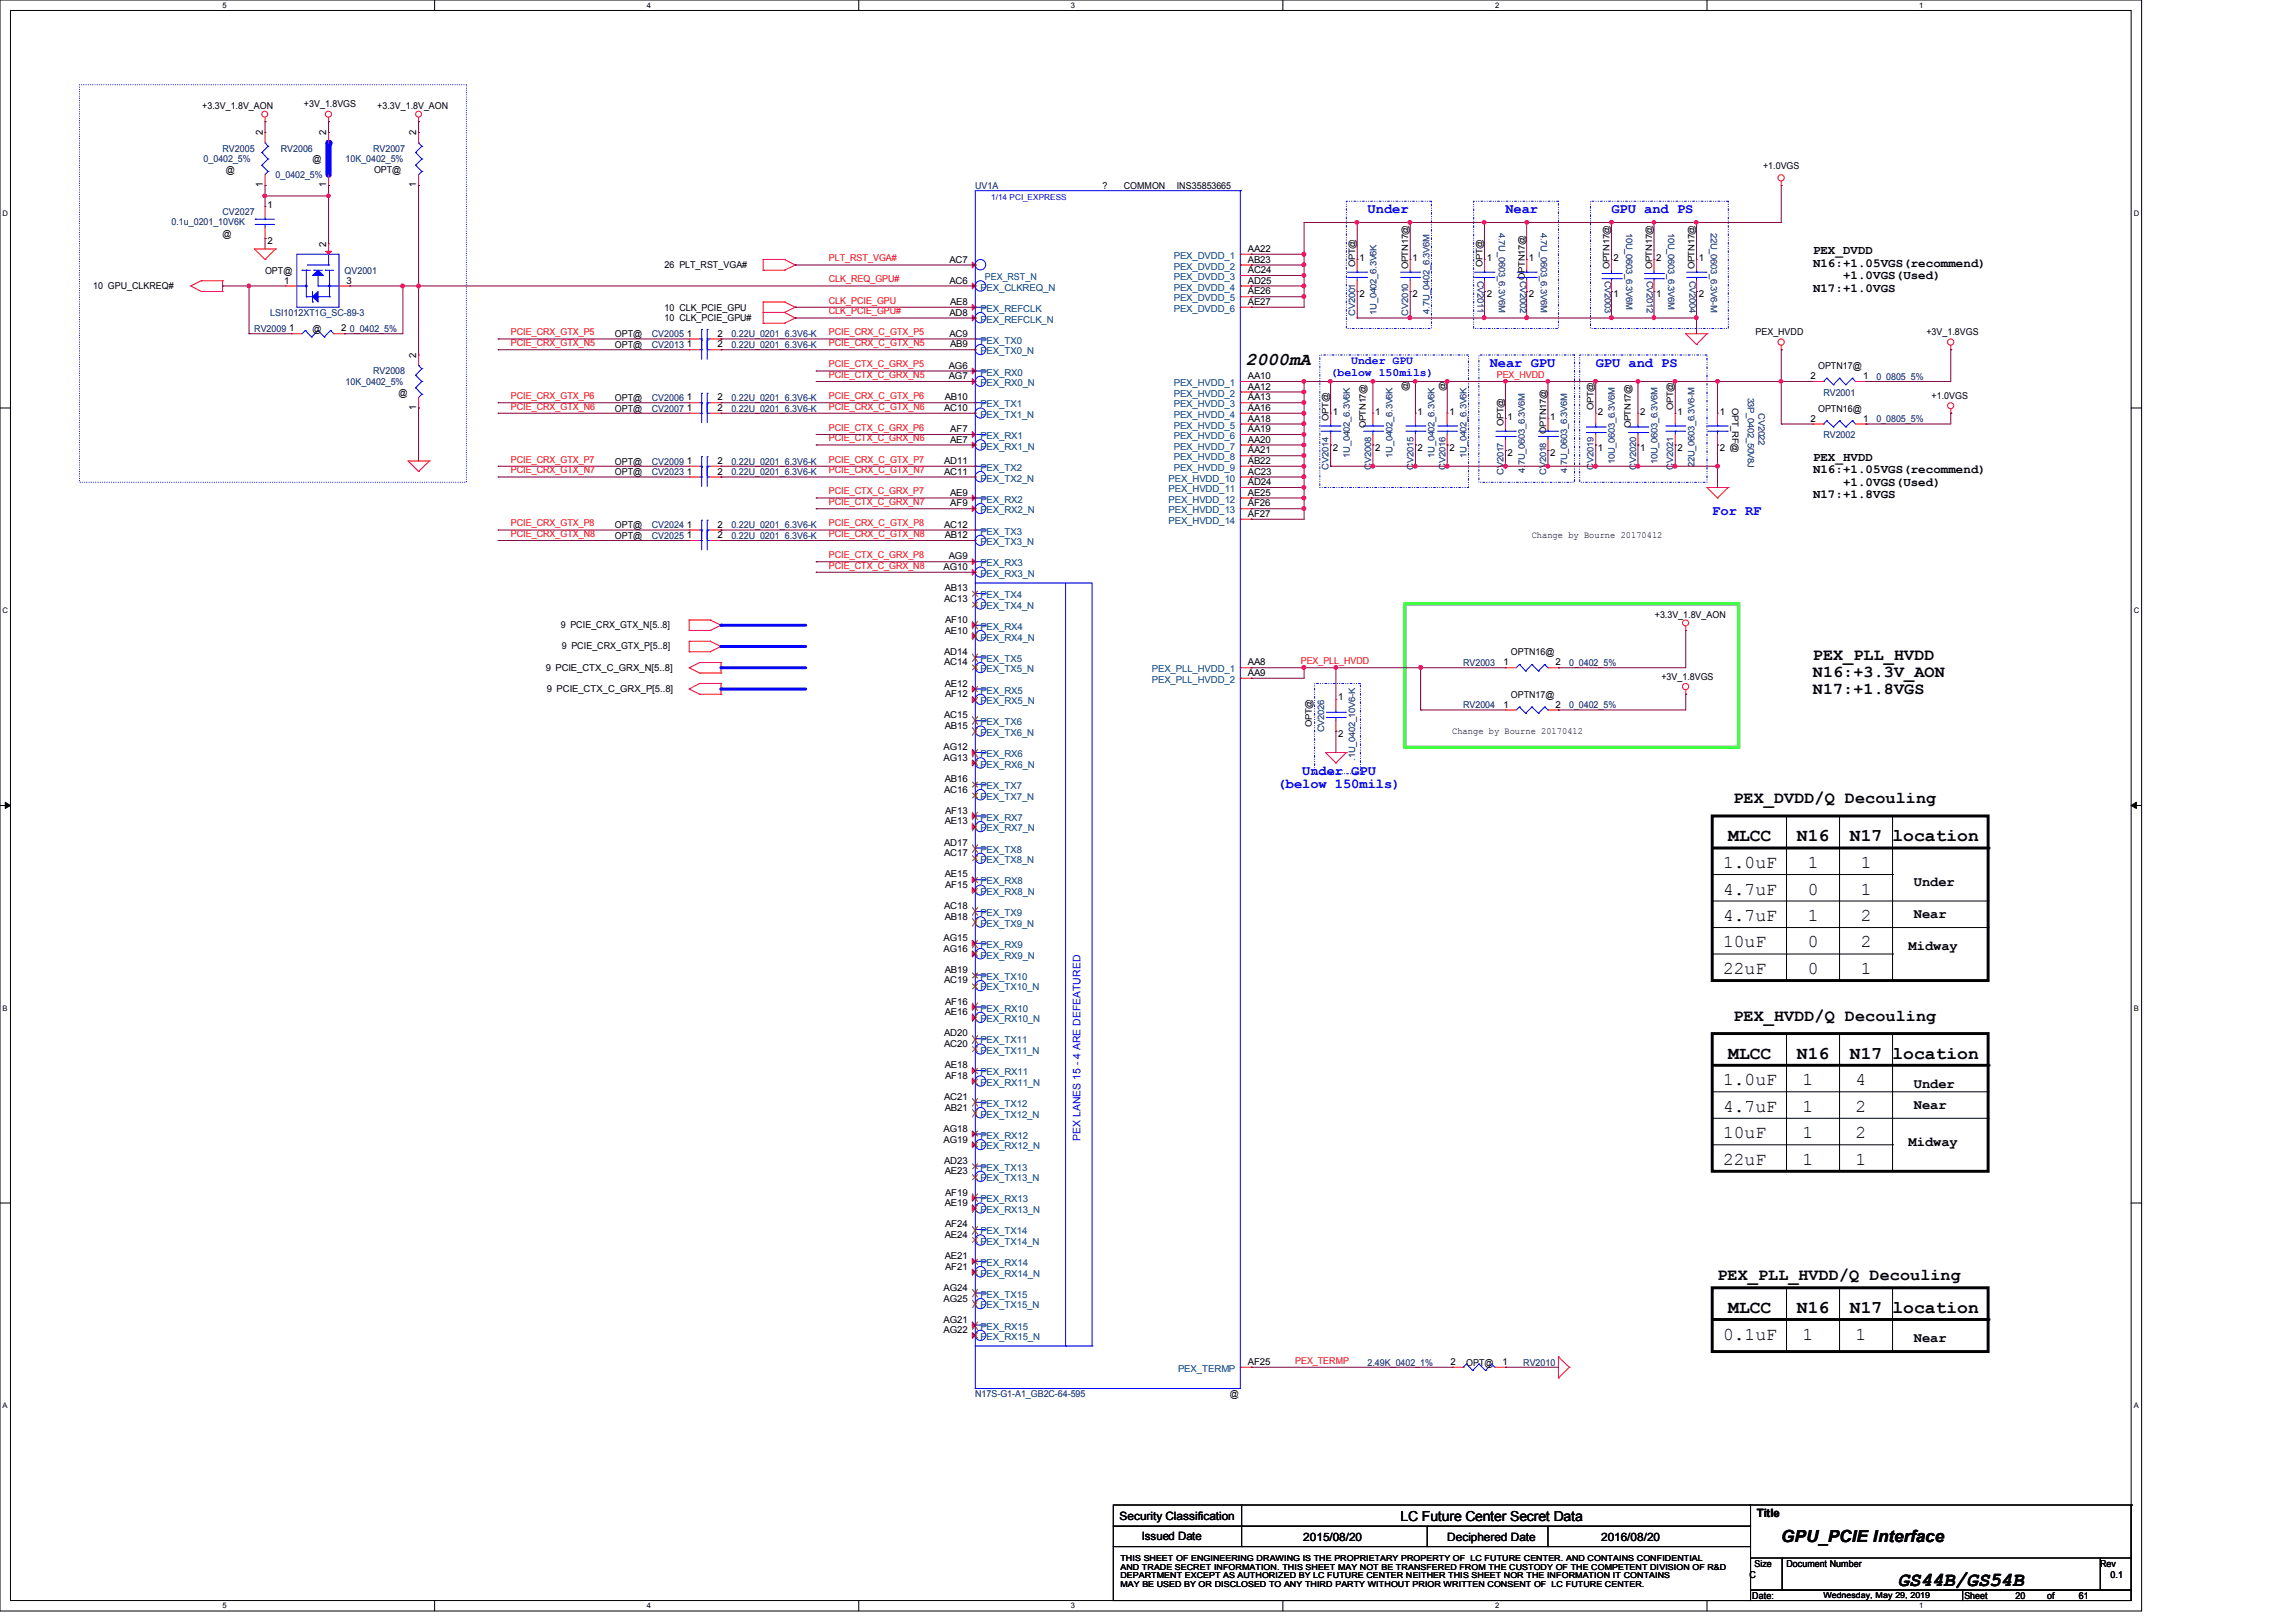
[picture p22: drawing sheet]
<svg xmlns="http://www.w3.org/2000/svg" width="297mm" height="210mm" viewBox="0 0 297 210" stroke-linecap="round" stroke-linejoin="round" font-family="sans-serif">
<defs><g id="words">
<text font-size="2.6" x="245.5" y="205.1">GS44B/GS54B</text>
<g font-size="2.3">
<text x="161.2" y="47.2">2000mA</text>
<text x="222.9" y="112.3">1.0uF</text>
<text x="223.6" y="108.9">MLCC</text>
<text x="232.4" y="108.9">N16</text>
<text x="233.8" y="112.3">1</text>
<text x="239.3" y="108.9">N17 location</text>
<text x="240.7" y="112.3">1</text>
<text x="222.9" y="119.2">4.7uF</text>
<text x="222.9" y="115.7">4.7uF</text>
<text x="233.8" y="119.2">1</text>
<text x="233.8" y="115.7">0</text>
<text x="240.7" y="119.2">2</text>
<text x="240.7" y="115.7">1</text>
<text x="222.9" y="122.6">10uF</text>
<text x="233.8" y="122.6">0</text>
<text x="240.7" y="122.6">2</text>
<text x="222.9" y="126">22uF</text>
<text x="233.8" y="126">0</text>
<text x="240.7" y="126">1</text>
<text x="223.6" y="137">MLCC</text>
<text x="232.4" y="137">N16</text>
<text x="239.3" y="137">N17 location</text>
<text x="222.9" y="140.4">1.0uF</text>
<text x="222.9" y="143.8">4.7uF</text>
<text x="233.2" y="140.4">1</text>
<text x="233.2" y="143.8">1</text>
<text x="240" y="140.4">4</text>
<text x="240" y="143.8">2</text>
<text x="222.9" y="147.3">10uF</text>
<text x="233.2" y="147.3">1</text>
<text x="240" y="147.3">2</text>
<text x="222.9" y="150.7">22uF</text>
<text x="233.2" y="150.7">1</text>
<text x="240" y="150.7">1</text>
<text x="222.9" y="173.4">0.1uF</text>
<text x="223.6" y="169.9">MLCC</text>
<text x="232.4" y="169.9">N16</text>
<text x="233.2" y="173.4">1</text>
<text x="239.3" y="169.9">N17 location</text>
<text x="240" y="173.4">1</text>
</g>
<g font-size="2.2">
<text x="234.5" y="85.4">PEX_PLL_HVDD</text>
<text x="234.5" y="87.6">N16:+3.3V_AON</text>
<text x="234.5" y="89.7">N17:+1.8VGS</text>
<text x="224.2" y="103.9">PEX_DVDD/Q Decouling</text>
<text x="224.2" y="132.1">PEX_HVDD/Q Decouling</text>
<text x="222.2" y="165.6">PEX_PLL_HVDD/Q Decouling</text>
<text x="230.4" y="199.5">GPU_PCIE Interface</text>
</g>
<g font-size="1.8" fill="#00f">
<text x="176.9" y="27.6">Under</text>
<text x="194.7" y="27.6">Near</text>
<text x="208.4" y="27.6">GPU and PS</text>
<text x="192.7" y="47.5">Near GPU</text>
<text x="206.4" y="47.5">GPU and PS</text>
<text x="221.5" y="66.7">For RF</text>
<text x="168.4" y="100.2">Under GPU</text>
<text x="165.3" y="102">(below 150mils)</text>
</g>
<g font-size="1.8">
<text x="247.6" y="114.7">Under</text>
<text x="247.6" y="118.8">Near</text>
<text x="246.9" y="122.9">Midway</text>
<text x="247.6" y="140.7">Under</text>
<text x="247.6" y="143.5">Near</text>
<text x="246.9" y="148.3">Midway</text>
<text x="247.6" y="173.7">Near</text>
<text x="181.2" y="196.8">LC Future Center Secret Data</text>
</g>
<g font-size="1.6">
<text x="234.5" y="32.9">PEX_DVDD</text>
<text x="234.5" y="34.5">N16:+1.05VGS(recommend)</text>
<text x="234.5" y="37.7">N17:+1.0VGS</text>
<text x="238.4" y="36.1">+1.0VGS(Used)</text>
<text x="234.5" y="59.6">PEX_HVDD</text>
<text x="234.5" y="61.3">N16:+1.05VGS(recommend)</text>
<text x="234.5" y="64.5">N17:+1.8VGS</text>
<text x="238.4" y="62.9">+1.0VGS(Used)</text>
</g>
<g font-size="1.5" fill="#00f">
<text x="174.8" y="47.2">Under GPU</text>
<text x="172.1" y="48.6">(below 150mils)</text>
</g>
<g font-size="1.5">
<text x="144.8" y="196.6">Security Classification</text>
<text x="227.2" y="196.3">Title</text>
<text x="147.7" y="199.3">Issued Date</text>
<text x="168.6" y="199.4">2015/08/20</text>
<text x="187.2" y="199.4">Deciphered Date</text>
<text x="207.1" y="199.4">2016/08/20</text>
</g>
<text font-size="1.4" fill="#00f" x="139.8" y="147.6" transform="rotate(-90 139.8 147.6)">PEX LANES 15 - 4 ARE DEFEATURED</text>
<g font-size="1.2">
<text x="26.2" y="14.1">+3.3V_1.8V_AON</text>
<text x="34" y="17.5" transform="rotate(-90 34 17.5)">2</text>
<text x="39.3" y="13.9">+3V_1.8VGS</text>
<text x="42.2" y="17.5" transform="rotate(-90 42.2 17.5)">2</text>
<text x="48.8" y="14.1">+3.3V_1.8V_AON</text>
<text x="53.8" y="17.5" transform="rotate(-90 53.8 17.5)">2</text>
<text x="29.2" y="22.4">@</text>
<text x="40.4" y="21">@</text>
<text x="48.4" y="22.4">OPT@</text>
<text x="228.1" y="21.8">+1.0VGS</text>
<text x="34" y="24.3" transform="rotate(-90 34 24.3)">1</text>
<text x="34.6" y="26.9">1</text>
<text x="42.2" y="24.3" transform="rotate(-90 42.2 24.3)">1</text>
<text x="53.8" y="24.3" transform="rotate(-90 53.8 24.3)">1</text>
<text x="142.6" y="24.4">?</text>
<text x="145.4" y="24.4">COMMON</text>
<text x="152.2" y="24.4">INS35853665</text>
<text x="28.8" y="30.6">@</text>
<text x="34.3" y="35.4">OPT@</text>
<text x="34.6" y="31.6">2</text>
<text x="42.2" y="31.9" transform="rotate(-90 42.2 31.9)">2</text>
<text x="86" y="34.7">26 PLT_RST_VGA#</text>
<text x="122.8" y="34">AC7</text>
<text x="161.4" y="35.3">AC24</text>
<text x="161.4" y="34">AB23</text>
<text x="161.4" y="32.6">AA22</text>
<text x="175.3" y="34.5" transform="rotate(-90 175.3 34.5)">OPT@</text>
<text x="175.8" y="33.7">1</text>
<text x="182.1" y="34.8" transform="rotate(-90 182.1 34.8)">OPTN17@</text>
<text x="182.7" y="33.7">1</text>
<text x="191.8" y="34.5" transform="rotate(-90 191.8 34.5)">OPT@</text>
<text x="192.3" y="33.7">1</text>
<text x="197.8" y="33.7">1</text>
<text x="208.2" y="34.8" transform="rotate(-90 208.2 34.8)">OPTN17@</text>
<text x="208.7" y="33.7">2</text>
<text x="213.7" y="34.8" transform="rotate(-90 213.7 34.8)">OPTN17@</text>
<text x="214.2" y="33.7">2</text>
<text x="219.2" y="34.8" transform="rotate(-90 219.2 34.8)">OPTN17@</text>
<text x="219.7" y="33.7">1</text>
<text x="12.1" y="37.3">10 GPU_CLKREQ#</text>
<text x="36.7" y="36.7">1</text>
<text x="44.8" y="36.7">3</text>
<text x="86" y="40.2">10 CLK_PCIE_GPU</text>
<text x="86" y="41.6">10 CLK_PCIE_GPU#</text>
<text x="122.8" y="40.9">AD8</text>
<text x="122.8" y="36.7">AC6</text>
<text x="122.9" y="39.5">AE8</text>
<text x="161.4" y="39.5">AE27</text>
<text x="161.4" y="38.1">AE26</text>
<text x="161.4" y="36.7">AD25</text>
<text x="175.8" y="38.4">2</text>
<text x="182.7" y="38.4">2</text>
<text x="192.3" y="38.4">2</text>
<text x="197.3" y="36.2" transform="rotate(-90 197.3 36.2)">OPTN17@</text>
<text x="197.8" y="38.4">2</text>
<text x="208.7" y="38.4">1</text>
<text x="214.2" y="38.4">1</text>
<text x="219.7" y="38.4">2</text>
<text x="37.4" y="42.9">1</text>
<text x="40.4" y="43">@</text>
<text x="44.2" y="42.9">2</text>
<text x="53.8" y="46.3" transform="rotate(-90 53.8 46.3)">2</text>
<text x="79.5" y="45">OPT@</text>
<text x="79.5" y="43.6">OPT@</text>
<text x="88.9" y="45">1</text>
<text x="88.9" y="43.6">1</text>
<text x="92.8" y="45">2</text>
<text x="92.8" y="43.6">2</text>
<text x="122.7" y="47.7">AG6</text>
<text x="122.8" y="43.6">AC9</text>
<text x="122.9" y="45">AB9</text>
<text x="227.1" y="43.4">PEX_HVDD</text>
<text x="235.2" y="47.8">OPTN17@</text>
<text x="249.2" y="43.4">+3V_1.8VGS</text>
<text x="51.6" y="51.2">@</text>
<text x="53.8" y="53.1" transform="rotate(-90 53.8 53.1)">1</text>
<text x="79.5" y="51.9">OPT@</text>
<text x="79.5" y="53.3">OPT@</text>
<text x="88.9" y="51.8">1</text>
<text x="88.9" y="53.2">1</text>
<text x="92.8" y="51.8">2</text>
<text x="92.8" y="53.2">2</text>
<text x="122.1" y="53.2">AC10</text>
<text x="122.2" y="51.8">AB10</text>
<text x="122.7" y="49.1">AG7</text>
<text x="161.4" y="53.2">AA16</text>
<text x="161.4" y="51.8">AA13</text>
<text x="161.4" y="50.4">AA12</text>
<text x="161.4" y="49.1">AA10</text>
<text x="172.4" y="53.6">1</text>
<text x="177.9" y="53.6">1</text>
<text x="182.1" y="50.6" transform="rotate(-90 182.1 50.6)">@</text>
<text x="183.4" y="53.6">1</text>
<text x="187" y="50.6" transform="rotate(-90 187 50.6)">@</text>
<text x="187.5" y="53.6">1</text>
<text x="206.1" y="53" transform="rotate(-90 206.1 53)">OPT@</text>
<text x="206.7" y="53.6">2</text>
<text x="212.2" y="53.6">2</text>
<text x="216.4" y="53" transform="rotate(-90 216.4 53)">OPT@</text>
<text x="217" y="53.6">1</text>
<text x="222.5" y="53.6">1</text>
<text x="224" y="52.8" transform="rotate(90 224 52.8)">OPT_RF@</text>
<text x="234.2" y="49.1">2</text>
<text x="235.2" y="53.3">OPTN16@</text>
<text x="241" y="49.1">1</text>
<text x="249.9" y="51.6">+1.0VGS</text>
<text x="122.9" y="57.3">AE7</text>
<text x="122.9" y="55.9">AF7</text>
<text x="161.4" y="58.7">AA21</text>
<text x="161.4" y="57.3">AA20</text>
<text x="161.4" y="55.9">AA19</text>
<text x="161.4" y="54.6">AA18</text>
<text x="171.9" y="54.4" transform="rotate(-90 171.9 54.4)">OPT@</text>
<text x="172.4" y="58.3">2</text>
<text x="176.7" y="55.4" transform="rotate(-90 176.7 55.4)">OPTN17@</text>
<text x="177.9" y="58.3">2</text>
<text x="183.4" y="58.3">2</text>
<text x="187.5" y="58.3">2</text>
<text x="194.5" y="55.1" transform="rotate(-90 194.5 55.1)">OPT@</text>
<text x="195" y="54.3">1</text>
<text x="195" y="59">2</text>
<text x="200" y="56.1" transform="rotate(-90 200 56.1)">OPTN17@</text>
<text x="200.5" y="54.3">1</text>
<text x="200.5" y="59">2</text>
<text x="206.7" y="58.3">1</text>
<text x="211" y="55.4" transform="rotate(-90 211 55.4)">OPTN17@</text>
<text x="212.2" y="58.3">1</text>
<text x="217" y="58.3">2</text>
<text x="222.5" y="58.3">2</text>
<text x="234.2" y="54.6">2</text>
<text x="241" y="54.6">1</text>
<text x="79.5" y="61.5">OPT@</text>
<text x="79.5" y="60.1">OPT@</text>
<text x="88.9" y="61.4">1</text>
<text x="88.9" y="60">1</text>
<text x="92.8" y="61.4">2</text>
<text x="92.8" y="60">2</text>
<text x="122.1" y="61.4">AC11</text>
<text x="122.1" y="60">AD11</text>
<text x="122.9" y="64.1">AE9</text>
<text x="122.9" y="65.5">AF9</text>
<text x="161.4" y="65.5">AF26</text>
<text x="161.4" y="64.1">AE25</text>
<text x="161.4" y="62.8">AD24</text>
<text x="161.4" y="61.4">AC23</text>
<text x="161.4" y="60">AB22</text>
<text x="79.5" y="68.3">OPT@</text>
<text x="79.5" y="69.7">OPT@</text>
<text x="88.9" y="68.3">1</text>
<text x="88.9" y="69.6">1</text>
<text x="92.8" y="68.3">2</text>
<text x="92.8" y="69.6">2</text>
<text x="122.1" y="68.3">AC12</text>
<text x="122.2" y="69.6">AB12</text>
<text x="161.4" y="66.9">AF27</text>
<text x="198.1" y="69.6">Change by Bourne 20170412</text>
<text x="122" y="73.7">AG10</text>
<text x="122.1" y="77.9">AC13</text>
<text x="122.2" y="76.5">AB13</text>
<text x="122.7" y="72.4">AG9</text>
<text x="72.6" y="81.2">9 PCIE_CRX_GTX_N[5..8]</text>
<text x="72.7" y="84">9 PCIE_CRX_GTX_P[5..8]</text>
<text x="122.2" y="82">AE10</text>
<text x="122.3" y="80.6">AF10</text>
<text x="214.1" y="80">+3.3V_1.8V_AON</text>
<text x="70.6" y="86.9">9 PCIE_CTX_C_GRX_N[5..8]</text>
<text x="70.7" y="89.6">9 PCIE_CTX_C_GRX_P[5..8]</text>
<text x="122.1" y="86.1">AC14</text>
<text x="122.1" y="84.7">AD14</text>
<text x="122.2" y="88.9">AE12</text>
<text x="161.4" y="87.5">AA9</text>
<text x="161.4" y="86.1">AA8</text>
<text x="194.5" y="86.1">1</text>
<text x="195.4" y="84.8">OPTN16@</text>
<text x="201.2" y="86.1">2</text>
<text x="214.9" y="88">+3V_1.8VGS</text>
<text x="122.1" y="93">AC15</text>
<text x="122.2" y="94.3">AB15</text>
<text x="122.3" y="90.2">AF12</text>
<text x="169.7" y="94.1" transform="rotate(-90 169.7 94.1)">OPT@</text>
<text x="173.1" y="90.6">1</text>
<text x="173.1" y="95.4">2</text>
<text x="187.8" y="95">Change by Bourne 20170412</text>
<text x="194.5" y="91.6">1</text>
<text x="195.4" y="90.3">OPTN17@</text>
<text x="201.2" y="91.6">2</text>
<text x="122" y="98.4">AG13</text>
<text x="122" y="97.1">AG12</text>
<text x="122.2" y="101.2">AB16</text>
<text x="122.1" y="102.6">AC16</text>
<text x="122.2" y="106.7">AE13</text>
<text x="122.3" y="105.3">AF13</text>
<text x="122.1" y="110.8">AC17</text>
<text x="122.1" y="109.4">AD17</text>
<text x="122.2" y="113.5">AE15</text>
<text x="122.1" y="117.6">AC18</text>
<text x="122.2" y="119">AB18</text>
<text x="122.3" y="114.9">AF15</text>
<text x="122" y="123.1">AG16</text>
<text x="122" y="121.8">AG15</text>
<text x="122.2" y="125.9">AB19</text>
<text x="122.1" y="127.3">AC19</text>
<text x="122.2" y="131.4">AE16</text>
<text x="122.3" y="130">AF16</text>
<text x="122.1" y="135.5">AC20</text>
<text x="122.1" y="134.1">AD20</text>
<text x="122.1" y="142.3">AC21</text>
<text x="122.2" y="143.7">AB21</text>
<text x="122.2" y="138.2">AE18</text>
<text x="122.3" y="139.6">AF18</text>
<text x="122" y="147.8">AG19</text>
<text x="122" y="146.4">AG18</text>
<text x="122.1" y="150.6">AD23</text>
<text x="122.2" y="151.9">AE23</text>
<text x="122.3" y="154.7">AF19</text>
<text x="122.2" y="160.1">AE24</text>
<text x="122.2" y="156">AE19</text>
<text x="122.3" y="158.8">AF24</text>
<text x="122" y="167">AG24</text>
<text x="122.2" y="162.9">AE21</text>
<text x="122.3" y="164.3">AF21</text>
<text x="122" y="172.5">AG22</text>
<text x="122" y="171.2">AG21</text>
<text x="122" y="168.4">AG25</text>
<text x="161.4" y="176.6">AF25</text>
<text x="187.6" y="176.6">2</text>
<text x="189.7" y="176.7">OPT@</text>
<text x="194.3" y="176.6">1</text>
<text x="159.1" y="180.8">@</text>
<text x="227" y="202.7">Size</text>
<text x="231.1" y="202.7">Document Number</text>
<text x="271.7" y="202.7">Rev</text>
<text x="226.3" y="204.1">C</text>
<text x="226.7" y="206.9">Date:</text>
<text x="254.1" y="206.9">Sheet</text>
<text x="260.7" y="206.9">20</text>
<text x="264.8" y="206.9">of</text>
<text x="268.9" y="206.9">61</text>
<text x="273" y="204.1">0.1</text>
</g>
<g font-size="1.2" fill="#000080">
<text x="26.3" y="21">0_0402_5%</text>
<text x="28.8" y="19.6">RV2005</text>
<text x="35.6" y="23.1">0_0402_5%</text>
<text x="36.3" y="19.6">RV2006</text>
<text x="44.7" y="21">10K_0402_5%</text>
<text x="48.3" y="19.6">RV2007</text>
<text x="22.2" y="29.1">0.1u_0201_10V6K</text>
<text x="28.8" y="27.9">CV2027</text>
<text x="126.1" y="24.4">UV1A</text>
<text x="44.6" y="35.4">QV2001</text>
<text x="193.9" y="30.1" transform="rotate(90 193.9 30.1)">4.7U_0603_6.3V6M</text>
<text x="199.3" y="30.1" transform="rotate(90 199.3 30.1)">4.7U_0603_6.3V6M</text>
<text x="210.3" y="30.1" transform="rotate(90 210.3 30.1)">10U_0603_6.3V6M</text>
<text x="215.8" y="30.1" transform="rotate(90 215.8 30.1)">10U_0603_6.3V6M</text>
<text x="221.3" y="30.1" transform="rotate(90 221.3 30.1)">22U_0603_6.3V6-M</text>
<text x="35" y="40.9">LSI1012XT1G_SC-89-3</text>
<text x="175.3" y="40.9" transform="rotate(-90 175.3 40.9)">CV2001</text>
<text x="178" y="40.7" transform="rotate(-90 178 40.7)">1U_0402_6.3V6K</text>
<text x="182.1" y="40.9" transform="rotate(-90 182.1 40.9)">CV2010</text>
<text x="184.9" y="40.6" transform="rotate(-90 184.9 40.6)">4.7U_0402_6.3V6M</text>
<text x="191.1" y="36.3" transform="rotate(90 191.1 36.3)">CV2011</text>
<text x="196.6" y="36.3" transform="rotate(90 196.6 36.3)">CV2002</text>
<text x="207.6" y="36.3" transform="rotate(90 207.6 36.3)">CV2003</text>
<text x="213" y="36.3" transform="rotate(90 213 36.3)">CV2012</text>
<text x="218.5" y="36.3" transform="rotate(90 218.5 36.3)">CV2004</text>
<text x="32.9" y="43">RV2009</text>
<text x="45.3" y="43">0_0402_5%</text>
<text x="84.3" y="45">CV2013</text>
<text x="84.3" y="43.6">CV2005</text>
<text x="94.6" y="45">0.22U_0201_6.3V6-K</text>
<text x="94.6" y="43.6">0.22U_0201_6.3V6-K</text>
<text x="44.7" y="49.8">10K_0402_5%</text>
<text x="48.3" y="48.4">RV2008</text>
<text x="84.3" y="51.9">CV2006</text>
<text x="84.3" y="53.3">CV2007</text>
<text x="94.6" y="51.9">0.22U_0201_6.3V6-K</text>
<text x="94.6" y="53.3">0.22U_0201_6.3V6-K</text>
<text x="226.1" y="51.4" transform="rotate(90 226.1 51.4)">33P_0402_50V8J</text>
<text x="227.5" y="53.5" transform="rotate(90 227.5 53.5)">CV2022</text>
<text x="235.9" y="51.2">RV2001</text>
<text x="242.7" y="49.1">0_0805_5%</text>
<text x="174.6" y="59.2" transform="rotate(-90 174.6 59.2)">1U_0402_6.3V6K</text>
<text x="180.1" y="59.2" transform="rotate(-90 180.1 59.2)">1U_0402_6.3V6K</text>
<text x="185.6" y="59.2" transform="rotate(-90 185.6 59.2)">1U_0402_6.3V6K</text>
<text x="189.7" y="59.2" transform="rotate(-90 189.7 59.2)">1U_0402_6.3V6K</text>
<text x="235.9" y="56.7">RV2002</text>
<text x="242.7" y="54.6">0_0805_5%</text>
<text x="84.3" y="61.5">CV2023</text>
<text x="84.3" y="60.1">CV2009</text>
<text x="94.6" y="61.5">0.22U_0201_6.3V6-K</text>
<text x="94.6" y="60.1">0.22U_0201_6.3V6-K</text>
<text x="171.9" y="60.7" transform="rotate(-90 171.9 60.7)">CV2014</text>
<text x="177.4" y="60.7" transform="rotate(-90 177.4 60.7)">CV2008</text>
<text x="182.9" y="60.7" transform="rotate(-90 182.9 60.7)">CV2015</text>
<text x="187" y="60.7" transform="rotate(-90 187 60.7)">CV2016</text>
<text x="194.5" y="61.4" transform="rotate(-90 194.5 61.4)">CV2017</text>
<text x="197.3" y="61.2" transform="rotate(-90 197.3 61.2)">4.7U_0603_6.3V6M</text>
<text x="200" y="61.4" transform="rotate(-90 200 61.4)">CV2018</text>
<text x="202.7" y="61.2" transform="rotate(-90 202.7 61.2)">4.7U_0603_6.3V6M</text>
<text x="206.1" y="60.7" transform="rotate(-90 206.1 60.7)">CV2019</text>
<text x="208.9" y="60.1" transform="rotate(-90 208.9 60.1)">10U_0603_6.3V6M</text>
<text x="211.6" y="60.7" transform="rotate(-90 211.6 60.7)">CV2020</text>
<text x="214.4" y="60.1" transform="rotate(-90 214.4 60.1)">10U_0603_6.3V6M</text>
<text x="216.4" y="60.7" transform="rotate(-90 216.4 60.7)">CV2021</text>
<text x="219.2" y="60.5" transform="rotate(-90 219.2 60.5)">22U_0603_6.3V6-M</text>
<text x="84.3" y="68.3">CV2024</text>
<text x="84.3" y="69.7">CV2025</text>
<text x="94.6" y="68.3">0.22U_0201_6.3V6-K</text>
<text x="94.6" y="69.7">0.22U_0201_6.3V6-K</text>
<text x="189.3" y="86.1">RV2003</text>
<text x="203" y="86.1">0_0402_5%</text>
<text x="171.3" y="94.7" transform="rotate(-90 171.3 94.7)">CV2026</text>
<text x="189.3" y="91.7">RV2004</text>
<text x="203" y="91.7">0_0402_5%</text>
<text x="175.3" y="98.5" transform="rotate(-90 175.3 98.5)">.1U_0402_10V6-K</text>
<text x="176.9" y="176.7">2.49K_0402_1%</text>
<text x="197" y="176.7">RV2010</text>
<text x="126.1" y="180.8">N17S-G1-A1_GB2C-64-595</text>
</g>
<g font-size="1.2" fill="#f00">
<text x="107.2" y="33.8">PLT_RST_VGA#</text>
<text x="107.2" y="39.3">CLK_PCIE_GPU</text>
<text x="107.2" y="40.7">CLK_PCIE_GPU#</text>
<text x="107.2" y="36.5">CLK_REQ_GPU#</text>
<text x="66.1" y="43.4">PCIE_CRX_GTX_P5</text>
<text x="66.1" y="44.8">PCIE_CRX_GTX_N5</text>
<text x="107.2" y="47.5">PCIE_CTX_C_GRX_P5</text>
<text x="107.2" y="43.4">PCIE_CRX_C_GTX_P5</text>
<text x="107.2" y="44.8">PCIE_CRX_C_GTX_N5</text>
<text x="66.1" y="51.6">PCIE_CRX_GTX_P6</text>
<text x="66.1" y="53">PCIE_CRX_GTX_N6</text>
<text x="107.2" y="48.9">PCIE_CTX_C_GRX_N5</text>
<text x="107.2" y="51.6">PCIE_CRX_C_GTX_P6</text>
<text x="107.2" y="53">PCIE_CRX_C_GTX_N6</text>
<text x="193.6" y="48.9">PEX_HVDD</text>
<text x="66.1" y="59.9">PCIE_CRX_GTX_P7</text>
<text x="107.2" y="57.1">PCIE_CTX_C_GRX_N6</text>
<text x="107.2" y="55.8">PCIE_CTX_C_GRX_P6</text>
<text x="107.2" y="59.9">PCIE_CRX_C_GTX_P7</text>
<text x="66.1" y="61.3">PCIE_CRX_GTX_N7</text>
<text x="107.2" y="65.4">PCIE_CTX_C_GRX_N7</text>
<text x="107.2" y="64">PCIE_CTX_C_GRX_P7</text>
<text x="107.2" y="61.3">PCIE_CRX_C_GTX_N7</text>
<text x="66.1" y="69.5">PCIE_CRX_GTX_N8</text>
<text x="66.1" y="68.1">PCIE_CRX_GTX_P8</text>
<text x="107.2" y="69.5">PCIE_CRX_C_GTX_N8</text>
<text x="107.2" y="68.1">PCIE_CRX_C_GTX_P8</text>
<text x="107.2" y="72.2">PCIE_CTX_C_GRX_P8</text>
<text x="107.2" y="73.6">PCIE_CTX_C_GRX_N8</text>
<text x="168.3" y="85.9">PEX_PLL_HVDD</text>
<text x="167.5" y="176.4">PEX_TERMP</text>
</g>
<g font-size="1.2" fill="#004080">
<text x="151.8" y="34.9">PEX_DVDD_2</text>
<text x="151.8" y="33.5">PEX_DVDD_1</text>
<text x="126.8" y="41.7">PEX_REFCLK_N</text>
<text x="126.8" y="40.3">PEX_REFCLK</text>
<text x="126.8" y="37.6">PEX_CLKREQ_N</text>
<text x="127.4" y="36.2">PEX_RST_N</text>
<text x="151.8" y="40.3">PEX_DVDD_6</text>
<text x="151.8" y="39">PEX_DVDD_5</text>
<text x="151.8" y="37.6">PEX_DVDD_4</text>
<text x="151.8" y="36.2">PEX_DVDD_3</text>
<text x="126.8" y="45.8">PEX_TX0_N</text>
<text x="126.8" y="44.5">PEX_TX0</text>
<text x="126.8" y="52.7">PEX_TX1</text>
<text x="126.8" y="50">PEX_RX0_N</text>
<text x="126.8" y="48.6">PEX_RX0</text>
<text x="151.8" y="52.7">PEX_HVDD_3</text>
<text x="151.8" y="51.3">PEX_HVDD_2</text>
<text x="151.8" y="50">PEX_HVDD_1</text>
<text x="126.8" y="58.2">PEX_RX1_N</text>
<text x="126.8" y="56.8">PEX_RX1</text>
<text x="126.8" y="54.1">PEX_TX1_N</text>
<text x="151.8" y="59.6">PEX_HVDD_8</text>
<text x="151.8" y="58.2">PEX_HVDD_7</text>
<text x="151.8" y="56.8">PEX_HVDD_6</text>
<text x="151.8" y="55.5">PEX_HVDD_5</text>
<text x="151.8" y="54.1">PEX_HVDD_4</text>
<text x="126.8" y="65">PEX_RX2</text>
<text x="126.8" y="62.3">PEX_TX2_N</text>
<text x="126.8" y="60.9">PEX_TX2</text>
<text x="151.2" y="65">PEX_HVDD_12</text>
<text x="151.2" y="63.7">PEX_HVDD_11</text>
<text x="151.2" y="62.3">PEX_HVDD_10</text>
<text x="151.8" y="60.9">PEX_HVDD_9</text>
<text x="126.8" y="70.5">PEX_TX3_N</text>
<text x="126.8" y="69.2">PEX_TX3</text>
<text x="126.8" y="66.4">PEX_RX2_N</text>
<text x="151.2" y="67.8">PEX_HVDD_14</text>
<text x="151.2" y="66.4">PEX_HVDD_13</text>
<text x="126.8" y="77.4">PEX_TX4</text>
<text x="126.8" y="74.6">PEX_RX3_N</text>
<text x="126.8" y="73.3">PEX_RX3</text>
<text x="126.8" y="82.9">PEX_RX4_N</text>
<text x="126.8" y="81.5">PEX_RX4</text>
<text x="126.8" y="78.7">PEX_TX4_N</text>
<text x="126.8" y="89.7">PEX_RX5</text>
<text x="126.8" y="87">PEX_TX5_N</text>
<text x="126.8" y="85.6">PEX_TX5</text>
<text x="149" y="88.3">PEX_PLL_HVDD_2</text>
<text x="149" y="87">PEX_PLL_HVDD_1</text>
<text x="126.8" y="95.2">PEX_TX6_N</text>
<text x="126.8" y="93.9">PEX_TX6</text>
<text x="126.8" y="91.1">PEX_RX5_N</text>
<text x="126.8" y="99.3">PEX_RX6_N</text>
<text x="126.8" y="98">PEX_RX6</text>
<text x="126.8" y="107.6">PEX_RX7_N</text>
<text x="126.8" y="106.2">PEX_RX7</text>
<text x="126.8" y="103.5">PEX_TX7_N</text>
<text x="126.8" y="102.1">PEX_TX7</text>
<text x="126.8" y="111.7">PEX_TX8_N</text>
<text x="126.8" y="110.3">PEX_TX8</text>
<text x="126.8" y="119.9">PEX_TX9_N</text>
<text x="126.8" y="118.5">PEX_TX9</text>
<text x="126.8" y="115.8">PEX_RX8_N</text>
<text x="126.8" y="114.4">PEX_RX8</text>
<text x="126.8" y="124">PEX_RX9_N</text>
<text x="126.8" y="122.6">PEX_RX9</text>
<text x="126.8" y="130.9">PEX_RX10</text>
<text x="126.8" y="128.1">PEX_TX10_N</text>
<text x="126.8" y="126.7">PEX_TX10</text>
<text x="126.8" y="136.4">PEX_TX11_N</text>
<text x="126.8" y="135">PEX_TX11</text>
<text x="126.8" y="132.2">PEX_RX10_N</text>
<text x="126.8" y="143.2">PEX_TX12</text>
<text x="126.8" y="140.5">PEX_RX11_N</text>
<text x="126.8" y="139.1">PEX_RX11</text>
<text x="126.8" y="148.7">PEX_RX12_N</text>
<text x="126.8" y="147.3">PEX_RX12</text>
<text x="126.8" y="144.6">PEX_TX12_N</text>
<text x="126.8" y="155.6">PEX_RX13</text>
<text x="126.8" y="152.8">PEX_TX13_N</text>
<text x="126.8" y="151.5">PEX_TX13</text>
<text x="126.8" y="161">PEX_TX14_N</text>
<text x="126.8" y="159.7">PEX_TX14</text>
<text x="126.8" y="156.9">PEX_RX13_N</text>
<text x="126.8" y="167.9">PEX_TX15</text>
<text x="126.8" y="165.2">PEX_RX14_N</text>
<text x="126.8" y="163.8">PEX_RX14</text>
<text x="126.8" y="173.4">PEX_RX15_N</text>
<text x="126.8" y="172">PEX_RX15</text>
<text x="126.8" y="169.3">PEX_TX15_N</text>
<text x="152.4" y="177.5">PEX_TERMP</text>
</g>
<text font-size="1.1" fill="#00f" x="128.2" y="25.9">1/14 PCI_EXPRESS</text>
<g font-size="1.1">
<text x="144.9" y="202">THIS SHEET OF ENGINEERING DRAWING IS THE PROPRIETARY PROPERTY OF LC FUTURE CENTER. AND CONTAINS CONFIDENTIAL</text>
<text x="144.9" y="203.1">AND TRADE SECRET INFORMATION. THIS SHEET MAY NOT BE TRANSFERED FROM THE CUSTODY OF THE COMPETENT DIVISION OF R&amp;D</text>
<text x="144.9" y="204.2">DEPARTMENT EXCEPT AS AUTHORIZED BY LC FUTURE CENTER NEITHER THIS SHEET NOR THE INFORMATION IT CONTAINS</text>
<text x="144.9" y="205.3">MAY BE USED BY OR DISCLOSED TO ANY THIRD PARTY WITHOUT PRIOR WRITTEN CONSENT OF LC FUTURE CENTER.</text>
<text x="235.9" y="206.7">Wednesday, May 29, 2019</text>
</g>
<g font-size="1">
<text x="28.8" y="1">5</text>
<text x="83.7" y="1">4</text>
<text x="138.5" y="1">3</text>
<text x="193.4" y="1">2</text>
<text x="248.3" y="1">1</text>
<text x=".3" y="27.9">D</text>
<text x="276" y="27.9">D</text>
<text x=".3" y="79.4">C</text>
<text x="276" y="79.4">C</text>
<text x=".3" y="130.8">B</text>
<text x="276" y="130.8">B</text>
<text x=".3" y="182.2">A</text>
<text x="276" y="182.2">A</text>
<text x="28.8" y="208.1">5</text>
<text x="83.7" y="208.1">4</text>
<text x="138.5" y="208.1">3</text>
<text x="193.4" y="208.1">2</text>
<text x="248.3" y="208.1">1</text>
</g>
</g></defs>
<path d="M0 0h277v208.4h-277zM1.4 1.4h274.3v205.7h-274.3z" fill="none" stroke="#000" stroke-width=".13"/>
<g fill="#fff">
<path d="M28.8 .1h.5v1.1h-.5z"/>
<path d="M28.8 207.2h.5v1.1h-.5z"/>
</g>
<path d="M56.2 0v1.4M56.2 207.1v1.3" fill="none" stroke="#000" stroke-width=".13"/>
<g fill="#fff">
<path d="M83.7 .1h.5v1.1h-.5z"/>
<path d="M83.7 207.2h.5v1.1h-.5z"/>
</g>
<path d="M111.1 0v1.4M111.1 207.1v1.3" fill="none" stroke="#000" stroke-width=".13"/>
<g fill="#fff">
<path d="M138.5 .1h.6v1.1h-.6z"/>
<path d="M138.5 207.2h.6v1.1h-.6z"/>
</g>
<path d="M165.9 0v1.4M165.9 207.1v1.3" fill="none" stroke="#000" stroke-width=".13"/>
<g fill="#fff">
<path d="M193.4 .1h.5v1.1h-.5z"/>
<path d="M193.4 207.2h.5v1.1h-.5z"/>
</g>
<path d="M220.8 0v1.4M220.8 207.1v1.3" fill="none" stroke="#000" stroke-width=".13"/>
<g fill="#fff">
<path d="M248.2 .1h.6v1.1h-.6z"/>
<path d="M248.2 207.2h.6v1.1h-.6z"/>
<path d="M.3 27.1h.8v1.1h-.8z"/>
<path d="M276 27.1h.7v1.1h-.7z"/>
<path d="M.3 78.5h.8v1.1h-.8z"/>
<path d="M276 78.5h.7v1.1h-.7z"/>
</g>
<path d="M0 52.8h1.4M275.7 52.8h1.3" fill="none" stroke="#000" stroke-width=".13"/>
<g fill="#fff">
<path d="M.3 129.9h.7v1.1h-.7z"/>
<path d="M276 129.9h.6v1.1h-.6z"/>
</g>
<path d="M0 104.2h1.4M275.7 104.2h1.3" fill="none" stroke="#000" stroke-width=".13"/>
<path d="M.7 103.8l.7 .4-.7 .4zM275.7 104.2l.7-.4v.8z" fill="#000" stroke="#000" stroke-width=".13"/>
<g fill="#fff">
<path d="M.3 181.4h.7v1.1h-.7z"/>
<path d="M276 181.4h.6v1.1h-.6z"/>
</g>
<g fill="none" stroke="#000" stroke-width=".13">
<path d="M221.5 113.2h23.3M221.5 116.6h35.7M231.1 105.6v21.3M238 105.6v21.3M244.8 113.2h.1M244.8 105.6v21.3M257.2 116.6h.1M221.5 120h35.7M221.5 123.4h23.3M231.1 126.9h.1M231.1 133.7v17.9M238 126.9h.1"/>
<path d="M238 133.7v17.9M244.8 123.4h.1M244.8 126.9h.1M244.8 133.7v17.9M257.2 120h.1M0 155.7h1.4M221.5 141.3h35.7M221.5 148.1h23.3M221.5 144.7h35.7M231.1 151.6h.1M238 151.6h.1M244.8 151.6h.1"/>
<path d="M244.8 148.1h.1M257.2 141.3h.1M257.2 144.7h.1M275.7 155.7h1.3M231.1 174.9h.1M231.1 166.6v8.3M238 174.9h.1M238 166.6v8.3M244.8 174.9h.1M244.8 166.6v8.3M144 194.7h82.4v2.8h-82.4zM144 197.5h82.4v2.6h-82.4z"/>
<path d="M160.6 197.5h.1M160.6 194.7v5.4M184.6 197.5v2.6M200.2 197.5v2.6M226.3 194.7h49.4M275.7 194.7h.1M275.7 194.7v6.9M144 200.1h82.4v7h-82.4zM160.6 200.1h.1M184.6 200.1h.1M200.2 200.1h.1M226.4 201.6h4.1v4.1h-4.1z"/>
<path d="M226.4 205.7h27.5v1.4h-27.5zM230.5 201.6h41.2v4.1h-41.2zM253.9 205.7h21.8v1.4h-21.8zM271.7 201.6h4v4.1h-4z"/>
</g>
<path d="M10.3 11h50v51.4h-50z" fill="none" stroke="#00f" stroke-width=".13" stroke-dasharray="0 .3"/>
<path d="M174.2 26h11v16.5h-11zM190.6 26h11v16.5h-11zM205.7 26h17.9v16.5h-17.9zM170.7 45.9h19.2v17.2h-19.2zM191.3 45.9h12.4v16.5h-12.4zM204.3 45.9h16.5v16.5h-16.5zM170.1 88.4h5.9v11.7h-5.9z" fill="none" stroke="#00f" stroke-width=".13" stroke-dasharray=".3 .3 0 .3 0 .3"/>
<path d="M221.5 105.6h35.7v21.3h-35.7zM221.5 109.7h35.7M221.5 133.7h35.7v17.9h-35.7zM221.5 137.8h35.7M221.5 166.6h35.7v8.3h-35.7zM221.5 170.7h35.7" fill="none" stroke="#000" stroke-width=".38"/>
<g fill="#000">
<circle cx="257.2" cy="109.7" r=".19"/>
<circle cx="257.2" cy="137.8" r=".19"/>
<circle cx="257.2" cy="170.7" r=".19"/>
</g>
<path d="M181.7 78.1h43.2v18.6h-43.2z" fill="none" stroke="#0f0" stroke-width=".38"/>
<g fill="none" stroke="#f00" stroke-width=".13">
<path d="M34.3 15.7h.1M34.3 17.1h.1M34.3 15.2v.5M34.3 17.1v1.4M42.5 15.7h.1M42.5 15.2v.5M54.1 15.7h.1M54.1 15.2v.5M24.7 37h.1M24.7 37l1.3 .7M26 37.7h.1M26 36.3h.1"/>
<path d="M26 37.7h2.8M26 36.3l-1.3 .7M26 36.3h2.8M28.8 36.3h.1M28.8 37.7h.1M28.8 36.3v1.4M32.9 32.2h.1M32.9 32.2h2.7M32.9 32.2l1.4 1.4M34.3 33.6h.1M34.3 24h.1M34.3 26.7h.1"/>
<path d="M34.3 30.9h.1M34.3 22.6v1.4M34.3 26.7v1.4M34.3 29.5v1.4M35.6 32.2h.1M35.6 32.2l-1.3 1.4M37 37h.1M37 37h1.4M42.5 31.5h.1M42.5 31.5v1.4M43.9 37h1.4M45.3 37h.1"/>
<path d="M98.7 39.1h.1M98.7 35h.1M98.7 33.6h.1M98.7 39.1h2.8M98.7 33.6v1.4M98.7 39.1v2.7M98.7 33.6h2.8M98.7 35h2.8M101.5 39.1h.1M101.5 33.6h.1M101.5 35h.1M101.5 39.1l1.4 .7"/>
<path d="M101.5 33.6l1.4 .7M102.9 39.8h.1M102.9 34.3h.1M102.9 39.8l-1.4 .6M102.9 34.3l-1.4 .7M192 33.6h.1M192 37.7h.1M192 33.6v1.4M192 36.3v1.4M197.5 33.6h.1M197.5 37.7h.1M197.5 33.6v1.4"/>
<path d="M197.5 36.3v1.4M219.5 33.6h.1M219.5 37.7h.1M219.5 33.6v1.4M219.5 36.3v1.4M230.4 24h.1M230.4 23.5v.5M52.8 59.6h.1M52.8 59.6h2.7M52.8 59.6l1.3 1.4M55.5 59.6h.1M55.5 59.6l-1.4 1.4"/>
<path d="M89.2 45.3h.1M89.2 52.1h.1M89.2 53.5h.1M89.2 45.3h1.3M89.2 52.1h1.3M89.2 53.5h1.3M91.9 45.3h1.4M91.9 52.1h1.4M91.9 53.5h1.4M93.3 45.3h.1M93.3 52.1h.1M93.3 53.5h.1"/>
<path d="M98.7 40.4h.1M98.7 41.8h.1M98.7 40.4h2.8M98.7 41.8h2.8M101.5 40.4h.1M101.5 41.8h.1M101.5 40.4l1.4 .7M102.9 41.1h.1M102.9 41.1l-1.4 .7M187.2 53.5h.1M187.2 57.6h.1M187.2 53.5v1.4"/>
<path d="M187.2 56.2v1.4M194.7 54.1h.1M194.7 58.3h.1M194.7 54.1v1.4M194.7 56.9v1.4M200.2 54.1h.1M200.2 58.3h.1M200.2 54.1v1.4M200.2 56.9v1.4M211.9 57.6h.1M211.9 53.5h.1M211.9 53.5v1.4"/>
<path d="M211.9 56.2v1.4M216.7 53.5h.1M216.7 57.6h.1M216.7 53.5v1.4M216.7 56.2v1.4M218.1 43.2h.1M218.1 43.2h2.7M218.1 43.2l1.4 1.4M219.5 44.6h.1M220.8 43.2h.1M220.8 43.2l-1.3 1.4M222.2 53.5h.1"/>
<path d="M222.2 57.6h.1M222.2 53.5v1.4M222.2 56.2v1.4M230.4 45.3h.1M230.4 44.7v.6M234.5 49.4h.1M234.5 49.4h1.4M240 49.4h1.4M241.4 49.4h.1M252.3 53.5h.1M252.3 45.3h.1M252.3 44.7v.6"/>
<path d="M252.3 52.9v.6M54.1 61h.1M89.2 61.7h.1M89.2 68.6h.1M89.2 69.9h.1M89.2 61.7h1.3M89.2 68.6h1.3M89.2 69.9h1.3M91.9 61.7h1.4M91.9 68.6h1.4M91.9 69.9h1.4M93.3 61.7h.1"/>
<path d="M93.3 68.6h.1M93.3 69.9h.1M220.8 63.1h.1M220.8 63.1h2.8M220.8 63.1l1.4 1.3M222.2 64.4h.1M223.6 63.1h.1M223.6 63.1l-1.4 1.3M89.2 84.3h.1M89.2 83h.1M89.2 86.4h.1M89.2 89.2h.1"/>
<path d="M89.2 81.6h.1M89.2 80.2h.1M89.2 83h2.7M89.2 84.3h2.7M89.2 80.2v1.4M89.2 83v1.3M89.2 86.4l1.3 .7M89.2 89.2l1.3 .6M89.2 80.2h2.7M89.2 81.6h2.7M90.5 85.7h.1M90.5 87.1h.1"/>
<path d="M90.5 88.4h.1M90.5 89.8h.1M90.5 85.7h2.8M90.5 85.7l-1.3 .7M90.5 87.1h2.8M90.5 88.4h2.8M90.5 88.4l-1.3 .8M90.5 89.8h2.8M91.9 83h.1M91.9 84.3h.1M91.9 80.2h.1M91.9 81.6h.1"/>
<path d="M91.9 83l1.4 .7M91.9 80.2l1.4 .7M93.3 83.7h.1M93.3 87.1h.1M93.3 85.7h.1M93.3 89.8h.1M93.3 88.4h.1M93.3 80.9h.1M93.3 83.7l-1.4 .6M93.3 85.7v1.4M93.3 88.4v1.4M93.3 80.9l-1.4 .7"/>
<path d="M171.4 97.4h.1M171.4 97.4h2.8M171.4 97.4l1.4 1.3M172.8 98.7h.1M174.2 97.4h.1M174.2 97.4l-1.4 1.3M194.7 91.9h.1M194.7 91.9h1.4M200.2 91.9h1.4M201.6 91.9h.1M218.1 81.6h.1M218.1 89.8h.1"/>
<path d="M218.1 81v.6M218.1 89.3v.5M187.9 176.9h.1M187.9 176.9h1.4M193.4 176.9h1.3M194.7 176.9h.1M201.6 175.6h.1M201.6 178.3h.1M201.6 175.6v2.7M201.6 175.6l1.4 1.3M203 176.9h.1M203 176.9l-1.4 1.4"/>
<circle cx="34.2" cy="14.8" r=".38"/>
<circle cx="42.5" cy="14.8" r=".39"/>
<circle cx="54.1" cy="14.8" r=".38"/>
<circle cx="230.4" cy="23" r=".4"/>
<circle cx="230.4" cy="44.3" r=".4"/>
<circle cx="252.3" cy="44.3" r=".4"/>
<circle cx="252.3" cy="52.5" r=".39"/>
<circle cx="218" cy="88.8" r=".4"/>
<circle cx="218" cy="80.6" r=".39"/>
</g>
<g fill="none" stroke="#00f" stroke-width=".13">
<path d="M33.9 19.7h.1M33.9 19.7l.8 .9M34.3 18.5h.1M34.3 18.5l.4 .4M34.7 18.9h.1M34.7 18.9l-.8 .8M33 29h.1M33 28.4h.1M33 29h2.5M33 28.4h2.5M33.9 21.4h.1M33.9 21.4l.8 .8"/>
<path d="M34.3 28.4h.1M34.3 29h.1M34.3 28.1v.3M34.3 29v.5M34.7 22.2h.1M34.7 20.6h.1M34.7 22.2l-.4 .4M34.7 20.6l-.8 .8M38.4 32.9h5.5v6.9h-5.5zM38.4 37h1.2M39.1 35h.1M39.1 35h1.1"/>
<path d="M39.6 38.4h.1M39.6 35h.1M39.6 37h.1M39.6 38.4h.8M39.6 35v3.4M39.8 34.3h2.7M40.4 39.1h.1M40.4 37.7v1.4M40.6 35h.1M40.6 35h1.1M41.1 38.4h.1M41.1 37h.1"/>
<path d="M41.1 38.4h1.5M41.1 37h2.8M41.1 35.6v1.4M42.1 35h.1M42.1 35h1.1M42.5 34.3h.1M42.5 32.9h.1M42.5 32.9v1.4M42.6 38.4h.1M42.6 35v3.4M43.9 37h.1M190.8 35.9h2.5"/>
<path d="M190.8 35.2h2.5M192 35.2h.1M192 35.9h.1M192 35v.2M192 35.9v.4M193.3 35.9h.1M193.3 35.2h.1M196.3 35.9h2.4M196.3 35.2h2.4M197.5 35.2h.1M197.5 35.9h.1M197.5 35v.2"/>
<path d="M197.5 35.9v.4M198.7 35.9h.1M198.7 35.2h.1M218.2 35.9h2.5M218.2 35.2h2.5M219.5 35.2h.1M219.5 35.9h.1M219.5 35v.2M219.5 35.9v.4M220.7 35.9h.1M220.7 35.2h.1M90.5 45.3h.3"/>
<path d="M90.5 52.1h.3M90.5 53.5h.3M90.8 45.3h.1M90.8 44h.1M90.8 52.1h.1M90.8 50.9h.1M90.8 53.5h.1M90.8 52.2h.1M90.8 44v2.5M90.8 50.9v3.8M91.5 44h.1M91.5 45.3h.1"/>
<path d="M91.5 50.9h.1M91.5 52.1h.1M91.5 52.2h.1M91.5 53.5h.1M91.5 44v2.5M91.5 50.9v3.8M91.5 45.3h.4M91.5 52.1h.4M91.5 53.5h.4M186 55.8h2.4M186 55.1h2.4M187.2 55.1h.1"/>
<path d="M187.2 55.8h.1M187.2 54.9v.2M187.2 55.8v.4M188.4 55.8h.1M188.4 55.1h.1M193.5 55.8h2.5M193.5 56.5h2.5M194.7 55.8h.1M194.7 56.5h.1M194.7 55.5v.3M194.7 56.5v.4M196 56.5h.1"/>
<path d="M196 55.8h.1M199 55.8h2.5M199 56.5h2.5M200.2 55.8h.1M200.2 56.5h.1M200.2 55.5v.3M200.2 56.5v.4M201.5 56.5h.1M201.5 55.8h.1M210.7 55.2h2.4M210.7 56h2.4M211.9 56h.1"/>
<path d="M211.9 55.2h.1M211.9 54.9v.3M211.9 56v.2M213.1 55.2h.1M213.1 56h.1M215.5 55.8h2.4M215.5 55.1h2.4M216.7 55.1h.1M216.7 55.8h.1M216.7 54.9v.2M216.7 55.8v.4M217.9 55.8h.1"/>
<path d="M217.9 55.1h.1M220.9 55.8h2.5M220.9 55.1h2.5M222.2 55.1h.1M222.2 55.8h.1M222.2 54.9v.2M222.2 55.8v.4M223.4 55.8h.1M223.4 55.1h.1M235.9 49.4h.1M236.3 48.9h.1M236.3 48.9l.9 .9"/>
<path d="M236.3 48.9l-.4 .5M237.2 49.8h.1M238 48.9h.1M238 48.9l.8 .9M238 48.9l-.8 .9M238.8 49.8h.1M239.6 48.9h.1M239.6 48.9l.4 .5M239.6 48.9l-.8 .9M90.5 61.7h.3M90.5 68.6h.3M90.5 69.9h.3"/>
<path d="M90.8 61.7h.1M90.8 60.5h.1M90.8 68.6h.1M90.8 67.3h.1M90.8 69.9h.1M90.8 68.7h.1M90.8 60.5v2.4M90.8 67.3v3.9M91.5 60.5h.1M91.5 61.7h.1M91.5 67.3h.1M91.5 68.6h.1"/>
<path d="M91.5 68.7h.1M91.5 69.9h.1M91.5 61.7h.4M91.5 60.5v2.4M91.5 67.3v3.9M91.5 68.6h.4M91.5 69.9h.4M196.6 91.5h.1M196.6 91.5l-.5 .4M196.6 91.5l.8 .8M197.4 92.3h.1M198.2 91.5h.1"/>
<path d="M198.2 91.5l-.8 .8M198.2 91.5l.8 .8M199 92.3h.1M199.8 91.5h.1M199.8 91.5l-.8 .8M199.8 91.5l.4 .4M200.2 91.9h.1M189.3 176.9h.1M189.7 176.5h.1M189.7 176.5l.8 .8M189.7 176.5l-.4 .4M190.5 177.3h.1"/>
<path d="M191.3 176.5h.1M191.3 176.5l.9 .8M191.3 176.5l-.8 .8M192.2 177.3h.1M193 176.5h.1M193 176.5l.4 .4M193 176.5l-.8 .8"/>
</g>
<g fill="#00f" stroke="#00f" stroke-width=".13">
<path d="M40.4 35.6l.7-.6 .7 .6z"/>
<path d="M40.4 38.4l.7-.7v1.4z"/>
<circle cx="39.6" cy="37" r=".12"/>
<circle cx="42.6" cy="37" r=".12"/>
</g>
<path d="M42.1 32.5h.8l-.4 .4z" fill="#f00" stroke="#f00" stroke-width=".13"/>
<path d="M42.5 18.5v4.1" fill="none" stroke="#00f" stroke-width=".8"/>
<circle cx="42.5" cy="18.5" r=".4" fill="#00f"/>
<g fill="none" stroke="#f00" stroke-width=".13">
<path d="M42.5 17.1h.1M42.5 17.1v1.4M54.1 17.1h.1M54.1 17.1v1.4M42.5 24h.1M42.5 22.6v1.4M54.1 24h.1M54.1 22.6v1.4M126.2 39.8h.1M126.2 37h.1M126.2 34.3h.1M160.4 39.8h1.4"/>
<path d="M160.4 38.4h1.4M160.4 37h1.4M160.4 35.6h1.4M160.4 34.3h1.4M160.4 32.9h1.4M161.8 39.8h.1M161.8 38.4h.1M161.8 37h.1M161.8 35.6h.1M161.8 34.3h.1M161.8 32.9h.1M175.6 33.6h.1"/>
<path d="M175.6 37.7h.1M175.6 33.6v1.4M175.6 36.3v1.4M182.4 33.6h.1M182.4 37.7h.1M182.4 33.6v1.4M182.4 36.3v1.4M208.4 37.7h.1M208.4 33.6h.1M208.4 33.6v1.4M208.4 36.3v1.4M214 37.7h.1"/>
<path d="M214 33.6h.1M214 33.6v1.4M214 36.3v1.4M37.7 43.2h.1M37.7 43.2h1.4M43.2 43.2h1.4M44.6 43.2h.1M54.1 52.8h.1M54.1 45.9h.1M54.1 45.9v1.4M54.1 51.4v1.4M89.2 43.9h.1"/>
<path d="M89.2 43.9h1.3M91.9 43.9h1.4M93.3 43.9h.1M126.2 57.6h.1M126.2 56.2h.1M126.2 53.5h.1M126.2 52.1h.1M126.2 49.4h.1M126.2 48h.1M126.2 45.3h.1M126.2 43.9h.1M126.2 41.1h.1"/>
<path d="M160.4 59h1.4M160.4 57.6h1.4M160.4 56.2h1.4M160.4 54.9h1.4M160.4 53.5h1.4M160.4 52.1h1.4M160.4 50.7h1.4M160.4 49.4h1.4M161.8 59h.1M161.8 57.6h.1M161.8 56.2h.1M161.8 54.9h.1"/>
<path d="M161.8 53.5h.1M161.8 52.1h.1M161.8 50.7h.1M161.8 49.4h.1M172.1 53.5h.1M172.1 57.6h.1M172.1 53.5v1.4M172.1 56.2v1.4M177.6 53.5h.1M177.6 57.6h.1M177.6 53.5v1.4M177.6 56.2v1.4"/>
<path d="M183.1 53.5h.1M183.1 57.6h.1M183.1 53.5v1.4M183.1 56.2v1.4M206.4 57.6h.1M206.4 53.5h.1M206.4 53.5v1.4M206.4 56.2v1.4M234.5 54.9h.1M234.5 54.9h1.4M240 54.9h1.4M241.4 54.9h.1"/>
<path d="M89.2 60.3h.1M89.2 60.3h1.3M91.9 60.3h1.4M93.3 60.3h.1M126.2 78.1h.1M126.2 76.8h.1M126.2 74h.1M126.2 72.7h.1M126.2 69.9h.1M126.2 68.6h.1M126.2 65.8h.1M126.2 64.4h.1"/>
<path d="M126.2 61.7h.1M126.2 60.3h.1M160.4 67.2h1.4M160.4 65.8h1.4M160.4 64.4h1.4M160.4 63.1h1.4M160.4 61.7h1.4M160.4 60.3h1.4M161.8 67.2h.1M161.8 65.8h.1M161.8 64.4h.1M161.8 63.1h.1"/>
<path d="M161.8 61.7h.1M161.8 60.3h.1M126.2 98.7h.1M126.2 97.4h.1M126.2 94.6h.1M126.2 93.3h.1M126.2 90.5h.1M126.2 89.2h.1M126.2 86.4h.1M126.2 85h.1M126.2 82.3h.1M126.2 80.9h.1"/>
<path d="M160.4 87.8h1.4M160.4 86.4h1.4M161.8 87.8h.1M161.8 86.4h.1M172.8 90.5h.1M172.8 94.6h.1M172.8 90.5v1.4M172.8 93.3v1.3M194.7 86.4h.1M194.7 86.4h1.4M200.2 86.4h1.4M201.6 86.4h.1"/>
<path d="M126.2 119.3h.1M126.2 117.9h.1M126.2 115.2h.1M126.2 113.8h.1M126.2 111.1h.1M126.2 109.7h.1M126.2 107h.1M126.2 105.6h.1M126.2 102.9h.1M126.2 101.5h.1M126.2 139.9h.1M126.2 138.5h.1"/>
<path d="M126.2 135.8h.1M126.2 134.4h.1M126.2 131.7h.1M126.2 130.3h.1M126.2 127.6h.1M126.2 126.2h.1M126.2 123.4h.1M126.2 122h.1M126.2 159.1h.1M126.2 156.3h.1M126.2 155h.1M126.2 152.2h.1"/>
<path d="M126.2 150.9h.1M126.2 148.1h.1M126.2 146.7h.1M126.2 144h.1M126.2 142.6h.1M126.2 172.8h.1M126.2 171.4h.1M126.2 168.7h.1M126.2 167.3h.1M126.2 164.6h.1M126.2 163.2h.1M126.2 160.4h.1"/>
<path d="M160.4 176.9h1.4M161.8 176.9h.1"/>
</g>
<g fill="none" stroke="#00f" stroke-width=".13">
<path d="M53.8 19.7h.1M53.8 19.7l.8 .9M54.1 18.5h.1M54.1 18.5l.5 .4M54.6 18.9h.1M54.6 18.9l-.8 .8M53.8 21.4h.1M53.8 21.4l.8 .8M54.6 22.2h.1M54.6 20.6h.1M54.6 22.2l-.5 .4M54.6 20.6l-.8 .8"/>
<path d="M126.2 39.8h.1M126.2 39.8h1.4M160.4 24.7h.1M160.4 39.8h.1M160.4 38.4h.1M160.4 37h.1M160.4 35.6h.1M160.4 34.3h.1M160.4 32.9h.1M160.4 24.7h-34.2v155M160.4 24.7v155h-34.2M174.3 35.9h2.5"/>
<path d="M174.3 35.2h2.5M175.6 35.2h.1M175.6 35.9h.1M175.6 35v.2M175.6 35.9v.4M176.8 35.9h.1M176.8 35.2h.1M181.2 35.9h2.4M181.2 35.2h2.4M182.4 35.2h.1M182.4 35.9h.1M182.4 35v.2"/>
<path d="M182.4 35.9v.4M183.6 35.9h.1M183.6 35.2h.1M207.2 35.4h2.5M207.2 36.1h2.5M208.4 36.1h.1M208.4 35.4h.1M208.4 35v.4M208.4 36.1v.2M209.7 35.4h.1M209.7 36.1h.1M212.7 35.4h2.5"/>
<path d="M212.7 36.1h2.5M214 36.1h.1M214 35.4h.1M214 35v.4M214 36.1v.2M215.2 35.4h.1M215.2 36.1h.1M39.5 42.8h.1M39.5 42.8l-.4 .4M39.5 42.8l.8 .8M40.3 43.6h.1M41.1 42.8h.1"/>
<path d="M41.1 42.8l-.8 .8M41.1 42.8l.9 .8M42 43.6h.1M42.8 42.8h.1M42.8 42.8l-.8 .8M42.8 42.8l.4 .4M43.2 43.2h.1M53.8 50.2h.1M53.8 48.6h.1M53.8 50.2l.8 .8M53.8 48.6l.8 .8M54.1 47.3h.1"/>
<path d="M54.1 47.3l.5 .4M54.6 51h.1M54.6 49.4h.1M54.6 47.7h.1M54.6 51l-.5 .4M54.6 49.4l-.8 .8M54.6 47.7l-.8 .9M90.5 43.9h.3M90.8 43.9h.1M90.8 42.6h.1M90.8 59.1h.1M90.8 42.6v2.5"/>
<path d="M90.8 59.1v2.5M91.5 42.6h.1M91.5 43.9h.1M91.5 59.1h.1M91.5 43.9h.4M91.5 42.6v2.5M91.5 59.1v2.5M126.2 52.1h.1M126.2 43.9h.1M126.2 56.2h.1M126.2 48h.1M126.2 52.1h1.4"/>
<path d="M126.2 43.9h1.4M126.2 56.2h1.4M126.2 48h1.4M160.4 59h.1M160.4 57.6h.1M160.4 56.2h.1M160.4 54.9h.1M160.4 53.5h.1M160.4 52.1h.1M160.4 50.7h.1M160.4 49.4h.1M170.9 55.8h2.5"/>
<path d="M170.9 55.1h2.5M172.1 55.1h.1M172.1 55.8h.1M172.1 54.9v.2M172.1 55.8v.4M173.4 55.8h.1M173.4 55.1h.1M176.4 55.8h2.5M176.4 55.1h2.5M177.6 55.1h.1M177.6 55.8h.1M177.6 54.9v.2"/>
<path d="M177.6 55.8v.4M178.9 55.8h.1M178.9 55.1h.1M181.9 55.8h2.4M181.9 55.1h2.4M183.1 55.1h.1M183.1 55.8h.1M183.1 54.9v.2M183.1 55.8v.4M184.3 55.8h.1M184.3 55.1h.1M205.2 55.2h2.4"/>
<path d="M205.2 56h2.4M206.4 56h.1M206.4 55.2h.1M206.4 54.9v.3M206.4 56v.2M207.6 55.2h.1M207.6 56h.1M235.9 54.9h.1M236.3 54.4h.1M236.3 54.4l.9 .8M236.3 54.4l-.4 .5M237.2 55.2h.1"/>
<path d="M238 54.4h.1M238 54.4l.8 .8M238 54.4l-.8 .8M238.8 55.2h.1M239.6 54.4h.1M239.6 54.4l.4 .5M239.6 54.4l-.8 .8M90.5 60.3h.3M90.8 60.3h.1M91.5 60.3h.1M91.5 60.3h.4M126.2 75.4h.1"/>
<path d="M126.2 76.8h.1M126.2 68.6h.1M126.2 60.3h.1M126.2 72.7h.1M126.2 64.4h.1M126.2 75.4h15.1v98.8M126.2 76.8h1.4M126.2 68.6h1.4M126.2 60.3h1.4M126.2 72.7h1.4M126.2 64.4h1.4M137.8 75.4v98.8"/>
<path d="M160.4 67.2h.1M160.4 65.8h.1M160.4 64.4h.1M160.4 63.1h.1M160.4 61.7h.1M160.4 60.3h.1M126.2 93.3h.1M126.2 85h.1M126.2 97.4h.1M126.2 89.2h.1M126.2 80.9h.1M126.2 93.3h1.4"/>
<path d="M126.2 85h1.4M126.2 97.4h1.4M126.2 89.2h1.4M126.2 80.9h1.4M160.4 87.8h.1M160.4 86.4h.1M171.6 92.8h2.4M171.6 92.2h2.4M172.8 92.2h.1M172.8 92.8h.1M172.8 91.9v.3M172.8 92.8v.5"/>
<path d="M174 92.8h.1M174 92.2h.1M196.6 86h.1M196.6 86l-.5 .4M196.6 86l.8 .8M197.4 86.8h.1M198.2 86h.1M198.2 86l-.8 .8M198.2 86l.8 .8M199 86.8h.1M199.8 86h.1M199.8 86l-.8 .8"/>
<path d="M199.8 86l.4 .4M200.2 86.4h.1M126.2 117.9h.1M126.2 109.7h.1M126.2 101.5h.1M126.2 113.8h.1M126.2 105.6h.1M126.2 117.9h1.4M126.2 109.7h1.4M126.2 101.5h1.4M126.2 113.8h1.4M126.2 105.6h1.4"/>
<path d="M126.2 134.4h.1M126.2 126.2h.1M126.2 138.5h.1M126.2 130.3h.1M126.2 122h.1M126.2 134.4h1.4M126.2 126.2h1.4M126.2 138.5h1.4M126.2 130.3h1.4M126.2 122h1.4M126.2 159.1h.1M126.2 150.9h.1"/>
<path d="M126.2 142.6h.1M126.2 155h.1M126.2 146.7h.1M126.2 159.1h1.4M126.2 150.9h1.4M126.2 142.6h1.4M126.2 155h1.4M126.2 146.7h1.4M126.2 179.7h.1M126.2 174.2h.1M126.2 167.3h.1M126.2 171.4h.1"/>
<path d="M126.2 163.2h.1M126.2 174.2h15.1M126.2 167.3h1.4M126.2 171.4h1.4M126.2 163.2h1.4M137.8 174.2h.1M141.3 174.2h.1M160.4 176.9h.1"/>
<circle cx="126.8" cy="37" r=".68"/>
<circle cx="126.8" cy="34.2" r=".68"/>
<circle cx="126.8" cy="57.6" r=".68"/>
<circle cx="126.8" cy="41.1" r=".68"/>
<circle cx="126.8" cy="49.3" r=".67"/>
<circle cx="126.8" cy="53.5" r=".67"/>
<circle cx="126.8" cy="45.2" r=".67"/>
<circle cx="126.8" cy="61.7" r=".68"/>
<circle cx="126.8" cy="78.1" r=".68"/>
<circle cx="126.8" cy="74" r=".67"/>
<circle cx="126.8" cy="65.8" r=".67"/>
<circle cx="126.8" cy="69.9" r=".67"/>
<circle cx="126.8" cy="98.7" r=".68"/>
<circle cx="126.8" cy="82.3" r=".68"/>
<circle cx="126.8" cy="94.6" r=".67"/>
<circle cx="126.8" cy="86.4" r=".67"/>
<circle cx="126.8" cy="90.5" r=".67"/>
<circle cx="126.8" cy="119.3" r=".68"/>
<circle cx="126.8" cy="102.8" r=".68"/>
<circle cx="126.8" cy="111.1" r=".67"/>
<circle cx="126.8" cy="115.2" r=".67"/>
<circle cx="126.8" cy="107" r=".67"/>
<circle cx="126.8" cy="123.4" r=".68"/>
<circle cx="126.8" cy="139.9" r=".68"/>
<circle cx="126.8" cy="127.5" r=".67"/>
<circle cx="126.8" cy="131.6" r=".67"/>
<circle cx="126.8" cy="135.7" r=".67"/>
<circle cx="126.8" cy="144" r=".68"/>
<circle cx="126.8" cy="148.1" r=".67"/>
<circle cx="126.8" cy="152.2" r=".67"/>
<circle cx="126.8" cy="156.3" r=".67"/>
<circle cx="126.8" cy="164.5" r=".68"/>
<circle cx="126.8" cy="160.4" r=".68"/>
<circle cx="126.8" cy="172.8" r=".67"/>
<circle cx="126.8" cy="168.7" r=".67"/>
</g>
<g fill="#f00" stroke="#f00" stroke-width=".13">
<path d="M125.8 172.4l.4 .4-.4 .4z"/>
<path d="M125.8 171.1l.4 .3-.4 .4z"/>
<path d="M125.8 164.2l.4 .4-.4 .4z"/>
<path d="M125.8 162.8l.4 .4-.4 .4z"/>
<path d="M125.8 156l.4 .3-.4 .4z"/>
<path d="M125.8 154.6l.4 .4-.4 .4z"/>
<path d="M125.8 147.7l.4 .4-.4 .4z"/>
<path d="M125.8 146.3l.4 .4-.4 .4z"/>
<path d="M125.8 139.5l.4 .4-.4 .4z"/>
<path d="M125.8 138.1l.4 .4-.4 .4z"/>
<path d="M125.8 131.3l.4 .4-.4 .3z"/>
<path d="M125.8 129.9l.4 .4-.4 .4z"/>
<path d="M125.8 123.1l.4 .3-.4 .4z"/>
<path d="M125.8 121.7l.4 .3-.4 .4z"/>
<path d="M125.8 114.8l.4 .4-.4 .4z"/>
<path d="M125.8 113.5l.4 .3-.4 .4z"/>
<path d="M125.8 106.6l.4 .4-.4 .4z"/>
<path d="M125.8 105.2l.4 .4-.4 .4z"/>
<path d="M125.8 98.3l.4 .4-.4 .4z"/>
<path d="M125.8 97l.4 .4-.4 .3z"/>
<path d="M125.8 90.1l.4 .4-.4 .4z"/>
<path d="M125.8 88.8l.4 .4-.4 .3z"/>
<path d="M125.8 81.9l.4 .4-.4 .4z"/>
<path d="M125.8 80.5l.4 .4-.4 .4z"/>
<path d="M125.8 73.7l.4 .3-.4 .4z"/>
<path d="M125.8 72.3l.4 .4-.4 .4z"/>
<path d="M125.8 65.4l.4 .4-.4 .4z"/>
<path d="M125.8 64.1l.4 .3-.4 .4z"/>
<path d="M125.8 57.2l.4 .4-.4 .4z"/>
<path d="M125.8 55.8l.4 .4-.4 .4z"/>
<path d="M125.8 49l.4 .4-.4 .3z"/>
<path d="M125.8 47.6l.4 .4-.4 .4z"/>
<path d="M125.8 40.8l.4 .3-.4 .4z"/>
<path d="M125.8 39.4l.4 .4-.4 .3z"/>
<path d="M125.8 36.6l.4 .4-.4 .4z"/>
<path d="M125.8 33.9l.4 .4-.4 .4z"/>
</g>
<g fill="none" stroke="#804000" stroke-width=".13">
<path d="M125.8 77.9l.7 .7M125.8 76.5l.7 .7M126.5 77.9l-.7 .7M126.5 76.5l-.7 .7M125.8 98.3l.7 .8M125.8 96.9l.7 1.1M125.8 94.1l.7 1.1M125.8 92.7l.7 1.1M125.8 90.2l.7 .7M125.8 88.8l.7 .7M125.8 86l.7 .7M125.8 84.6l.7 1"/>
<path d="M125.8 81.8l.7 1M125.8 80.4l.7 1M126.5 98.3l-.7 .8M126.5 96.9l-.7 1.1M126.5 94.1l-.7 1.1M126.5 92.7l-.7 1.1M126.5 90.2l-.7 .7M126.5 88.8l-.7 .7M126.5 86l-.7 .7M126.5 84.6l-.7 1M126.5 81.8l-.7 1M126.5 80.4l-.7 1"/>
<path d="M125.8 118.8l.7 1.1M125.8 117.4l.7 1.1M125.8 114.9l.7 .7M125.8 113.5l.7 .7M125.8 110.7l.7 .7M125.8 109.3l.7 1M125.8 106.5l.7 1M125.8 105l.7 1.1M125.8 102.6l.7 .7M125.8 101.2l.7 .7M126.5 118.8l-.7 1.1M126.5 117.4l-.7 1.1"/>
<path d="M126.5 114.9l-.7 .7M126.5 113.5l-.7 .7M126.5 110.7l-.7 .7M126.5 109.3l-.7 1M126.5 106.5l-.7 1M126.5 105l-.7 1.1M126.5 102.6l-.7 .7M126.5 101.2l-.7 .7M125.8 139.6l.7 .7M125.8 138.2l.7 .7M125.8 135.4l.7 .7M125.8 134l.7 1"/>
<path d="M125.8 131.2l.7 1M125.8 129.7l.7 1.1M125.8 127.3l.7 .7M125.8 125.9l.7 .7M125.8 123l.7 .7M125.8 121.6l.7 1.1M126.5 139.6l-.7 .7M126.5 138.2l-.7 .7M126.5 135.4l-.7 .7M126.5 134l-.7 1M126.5 131.2l-.7 1M126.5 129.7l-.7 1.1"/>
<path d="M126.5 127.3l-.7 .7M126.5 125.9l-.7 .7M126.5 123l-.7 .7M126.5 121.6l-.7 1.1M125.8 158.7l.7 1M125.8 155.8l.7 1.1M125.8 154.4l.7 1.1M125.8 152l.7 .7M125.8 150.6l.7 .7M125.8 147.7l.7 .7M125.8 146.3l.7 .7M125.8 143.5l.7 1.1"/>
<path d="M125.8 142.1l.7 1M126.5 158.7l-.7 1M126.5 155.8l-.7 1.1M126.5 154.4l-.7 1.1M126.5 152l-.7 .7M126.5 150.6l-.7 .7M126.5 147.7l-.7 .7M126.5 146.3l-.7 .7M126.5 143.5l-.7 1.1M126.5 142.1l-.7 1M125.8 172.4l.7 .7M125.8 171l.7 1.1"/>
<path d="M125.8 168.2l.7 1.1M125.8 166.8l.7 1M125.8 164.3l.7 .7M125.8 162.9l.7 .7M125.8 160.1l.7 .7M126.5 172.4l-.7 .7M126.5 171l-.7 1.1M126.5 168.2l-.7 1.1M126.5 166.8l-.7 1M126.5 164.3l-.7 .7M126.5 162.9l-.7 .7M126.5 160.1l-.7 .7"/>
</g>
<path d="M93.3 86.4h10.9" fill="none" stroke="#00f" stroke-width=".38"/>
<circle cx="93.3" cy="86.4" r=".19" fill="#00f"/>
<path d="M93.3 89.2h10.9" fill="none" stroke="#00f" stroke-width=".38"/>
<circle cx="93.3" cy="89.2" r=".19" fill="#00f"/>
<path d="M93.3 80.9h10.9" fill="none" stroke="#00f" stroke-width=".38"/>
<circle cx="93.3" cy="80.9" r=".19" fill="#00f"/>
<path d="M93.3 83.7h10.9" fill="none" stroke="#00f" stroke-width=".38"/>
<circle cx="93.3" cy="83.7" r=".19" fill="#00f"/>
<g fill="none" stroke="#800040" stroke-width=".13">
<path d="M34.3 15.7h.1M34.3 15.7v1.4M42.5 15.7h.1M42.5 15.7v1.4M54.1 15.7h.1M54.1 15.7v1.4M28.8 37h.1M28.8 37h8.2M32.2 37h.1M32.2 37v6.2M34.3 25.4h.1M34.3 30.9h.1"/>
<path d="M34.3 24h.1M34.3 24v2.7M34.3 30.9v1.3M34.3 25.4h8.2M42.5 25.4h.1M42.5 24h.1M42.5 24v7.5M45.3 37h.1M45.3 37h80.9M52.1 37h.1M52.1 37v6.2h-7.5M54.1 24h.1"/>
<path d="M54.1 37h.1M54.1 24v21.9M102.9 39.8h.1M102.9 34.3h.1M102.9 39.8h23.3M102.9 34.3h23.3M161.8 32.9h.1M161.8 34.3h.1M161.8 35.6h.1M161.8 37h.1M161.8 38.4h.1M161.8 39.8h.1"/>
<path d="M161.8 37h6.9M161.8 34.3h6.9M161.8 32.9h6.9M161.8 35.6h6.9M161.8 38.4h6.9M168.7 28.8h.1M168.7 32.9h.1M168.7 34.3h.1M168.7 35.6h.1M168.7 37h.1M168.7 38.4h.1M168.7 28.8v11h-6.9"/>
<path d="M175.6 28.8h.1M175.6 37.7h.1M175.6 28.8v4.8M175.6 37.7v3.4M182.4 28.8h.1M182.4 37.7h.1M182.4 28.8v4.8M182.4 37.7v3.4M192 28.8h.1M192 37.7h.1M192 28.8v4.8M192 37.7v3.4"/>
<path d="M197.5 28.8h.1M197.5 37.7h.1M197.5 28.8v4.8M197.5 37.7v3.4M208.4 37.7h.1M208.4 28.8h.1M208.4 28.8v4.8M208.4 37.7v3.4M214 37.7h.1M214 28.8h.1M214 28.8v4.8M214 37.7v3.4"/>
<path d="M219.5 37.7h.1M219.5 28.8h.1M219.5 28.8v4.8M219.5 37.7v5.5M230.4 24h.1M230.4 24v4.8h-61.7M32.2 43.2h.1M32.2 43.2h5.5M44.6 43.2h.1M54.1 52.8h.1M54.1 52.8v6.8M64.4 43.9h.1"/>
<path d="M64.4 45.3h.1M64.4 52.1h.1M64.4 53.5h.1M64.4 43.9h24.8M64.4 45.3h24.8M64.4 52.1h24.8M64.4 53.5h24.8M93.3 43.9h.1M93.3 45.3h.1M93.3 52.1h.1M93.3 53.5h.1M93.3 43.9h32.9"/>
<path d="M93.3 45.3h32.9M93.3 52.1h32.9M93.3 53.5h32.9M102.9 41.1h.1M102.9 41.1h23.3M105.6 49.4h.1M105.6 48h.1M105.6 57.6h.1M105.6 56.2h.1M105.6 49.4h20.6M105.6 48h20.6M105.6 57.6h20.6"/>
<path d="M105.6 56.2h20.6M161.8 49.4h.1M161.8 50.7h.1M161.8 52.1h.1M161.8 53.5h.1M161.8 54.9h.1M161.8 56.2h.1M161.8 57.6h.1M161.8 59h.1M161.8 49.4h72.7M161.8 57.6h6.9M161.8 56.2h6.9"/>
<path d="M161.8 52.1h6.9M161.8 53.5h6.9M161.8 50.7h6.9M161.8 54.9h6.9M161.8 59h6.9M168.7 49.4h.1M168.7 50.7h.1M168.7 52.1h.1M168.7 53.5h.1M168.7 54.9h.1M168.7 56.2h.1M168.7 57.6h.1"/>
<path d="M168.7 59h.1M168.7 49.4v17.8h-6.9M172.1 49.4h.1M172.1 57.6h.1M172.1 49.4v4.1M172.1 57.6v2.7M175.6 41.1h.1M175.6 41.1h43.9M177.6 49.4h.1M177.6 57.6h.1M177.6 49.4v4.1M177.6 57.6v2.7"/>
<path d="M182.4 41.1h.1M183.1 49.4h.1M183.1 57.6h.1M183.1 49.4v4.1M183.1 57.6v2.7M187.2 57.6h.1M187.2 49.4h.1M187.2 49.4v4.1M187.2 57.6v2.7M192 41.1h.1M194.7 49.4h.1M194.7 58.3h.1"/>
<path d="M194.7 49.4v4.7M194.7 58.3v2M197.5 41.1h.1M200.2 49.4h.1M200.2 58.3h.1M200.2 49.4v4.7M200.2 58.3v2M206.4 49.4h.1M206.4 57.6h.1M206.4 49.4v4.1M206.4 57.6v2.7M208.4 41.1h.1"/>
<path d="M211.9 49.4h.1M211.9 57.6h.1M211.9 49.4v4.1M211.9 57.6v2.7M214 41.1h.1M216.7 49.4h.1M216.7 57.6h.1M216.7 49.4v4.1M216.7 57.6v2.7M219.5 41.1h.1M222.2 57.6h.1M222.2 49.4h.1"/>
<path d="M222.2 49.4v4.1M222.2 57.6v5.5M230.4 45.3h.1M230.4 49.4h.1M230.4 54.9h.1M230.4 45.3v9.6M230.4 54.9h4.1M241.4 49.4h.1M241.4 54.9h.1M252.3 45.3h.1M252.3 53.5h.1M252.3 45.3v4.1h-10.9"/>
<path d="M252.3 53.5v1.4h-10.9M64.4 69.9h.1M64.4 68.6h.1M64.4 60.3h.1M64.4 61.7h.1M64.4 69.9h24.8M64.4 68.6h24.8M64.4 60.3h24.8M64.4 61.7h24.8M93.3 69.9h.1M93.3 68.6h.1M93.3 60.3h.1"/>
<path d="M93.3 61.7h.1M93.3 69.9h32.9M93.3 68.6h32.9M93.3 60.3h32.9M93.3 61.7h32.9M105.6 65.8h.1M105.6 64.4h.1M105.6 72.7h.1M105.6 74h.1M105.6 65.8h20.6M105.6 64.4h20.6M105.6 72.7h20.6"/>
<path d="M105.6 74h20.6M161.8 60.3h.1M161.8 61.7h.1M161.8 63.1h.1M161.8 64.4h.1M161.8 65.8h.1M161.8 67.2h.1M161.8 65.8h6.9M161.8 64.4h6.9M161.8 60.3h6.9M161.8 61.7h6.9M161.8 63.1h6.9"/>
<path d="M168.7 60.3h.1M168.7 61.7h.1M168.7 63.1h.1M168.7 64.4h.1M168.7 65.8h.1M172.1 60.3h.1M172.1 60.3h50.1M177.6 60.3h.1M183.1 60.3h.1M187.2 60.3h.1M194.7 60.3h.1M200.2 60.3h.1"/>
<path d="M206.4 60.3h.1M211.9 60.3h.1M216.7 60.3h.1M222.2 60.3h.1M161.8 86.4h.1M161.8 87.8h.1M161.8 86.4h32.9M168.7 86.4h.1M168.7 86.4v1.4h-6.9M172.8 86.4h.1M172.8 94.6h.1M172.8 86.4v4.1"/>
<path d="M172.8 94.6v2.8M183.8 91.9h.1M183.8 86.4h.1M183.8 91.9h10.9M183.8 86.4v5.5M201.6 86.4h.1M201.6 91.9h.1M218.1 81.6h.1M218.1 89.8h.1M218.1 81.6v4.8h-16.5M218.1 89.8v2.1h-16.5M161.8 176.9h.1"/>
<path d="M161.8 176.9h26.1M194.7 176.9h.1M194.7 176.9h6.9"/>
</g>
<g fill="#f0f" stroke="#f0f" stroke-width=".13">
<circle cx="52.1" cy="37" r=".25"/>
<circle cx="32.2" cy="37" r=".24"/>
<circle cx="222.2" cy="49.4" r=".24"/>
<circle cx="177.6" cy="49.4" r=".24"/>
<circle cx="183.1" cy="49.3" r=".23"/>
<circle cx="183.1" cy="60.3" r=".24"/>
<circle cx="194.7" cy="49.4" r=".24"/>
<circle cx="216.7" cy="49.4" r=".24"/>
<circle cx="222.2" cy="60.3" r=".25"/>
<circle cx="216.7" cy="60.3" r=".25"/>
<circle cx="211.9" cy="49.4" r=".24"/>
<circle cx="206.4" cy="49.4" r=".24"/>
<circle cx="211.9" cy="60.3" r=".25"/>
<circle cx="206.4" cy="60.3" r=".25"/>
<circle cx="172.1" cy="49.4" r=".24"/>
<circle cx="200.2" cy="60.3" r=".24"/>
<circle cx="177.6" cy="60.3" r=".25"/>
<circle cx="200.2" cy="49.3" r=".23"/>
<circle cx="168.7" cy="49.4" r=".24"/>
<circle cx="168.7" cy="50.7" r=".25"/>
<circle cx="168.7" cy="53.5" r=".25"/>
<circle cx="168.7" cy="52.1" r=".25"/>
<circle cx="168.7" cy="56.2" r=".24"/>
<circle cx="168.7" cy="54.8" r=".25"/>
<circle cx="168.7" cy="58.9" r=".25"/>
<circle cx="168.7" cy="57.6" r=".25"/>
<circle cx="168.7" cy="63.1" r=".24"/>
<circle cx="168.7" cy="61.7" r=".25"/>
<circle cx="168.7" cy="64.4" r=".25"/>
<circle cx="168.7" cy="65.8" r=".25"/>
<circle cx="168.7" cy="60.3" r=".25"/>
<circle cx="192" cy="28.8" r=".24"/>
<circle cx="182.4" cy="28.8" r=".24"/>
<circle cx="192" cy="41.1" r=".25"/>
<circle cx="182.4" cy="41.1" r=".25"/>
<circle cx="197.5" cy="28.8" r=".24"/>
<circle cx="197.5" cy="41.1" r=".25"/>
<circle cx="213.9" cy="41.1" r=".24"/>
<circle cx="208.4" cy="41.1" r=".25"/>
<circle cx="219.4" cy="41.1" r=".25"/>
<circle cx="213.9" cy="28.8" r=".23"/>
<circle cx="208.5" cy="28.8" r=".24"/>
<circle cx="175.5" cy="28.8" r=".24"/>
<circle cx="168.7" cy="35.6" r=".24"/>
<circle cx="168.7" cy="34.2" r=".25"/>
<circle cx="168.7" cy="37" r=".25"/>
<circle cx="168.7" cy="38.4" r=".25"/>
<circle cx="168.7" cy="32.9" r=".25"/>
<circle cx="183.8" cy="86.4" r=".25"/>
<circle cx="172.8" cy="86.3" r=".24"/>
<circle cx="168.7" cy="86.4" r=".25"/>
<circle cx="230.4" cy="49.4" r=".24"/>
<circle cx="194.7" cy="60.3" r=".25"/>
<circle cx="187.2" cy="60.3" r=".25"/>
<circle cx="187.2" cy="49.4" r=".24"/>
<circle cx="219.4" cy="28.8" r=".24"/>
<circle cx="54.1" cy="37" r=".25"/>
<circle cx="42.5" cy="25.3" r=".23"/>
<circle cx="34.3" cy="25.3" r=".24"/>
</g>
<use href="#words"/>
</svg>
